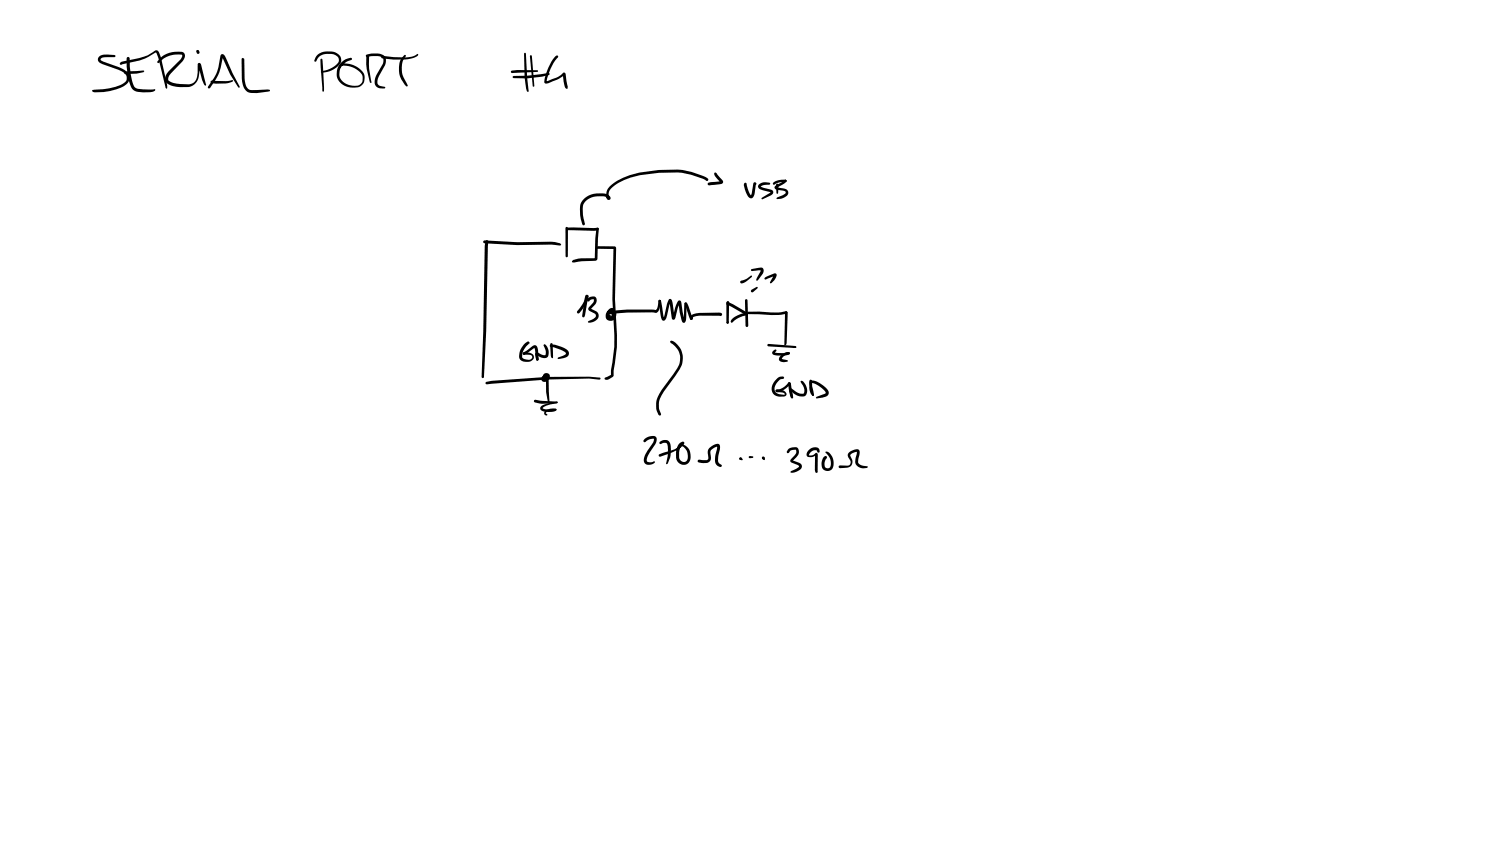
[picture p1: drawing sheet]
<svg xmlns="http://www.w3.org/2000/svg" width="449mm" height="254mm" viewBox="0 0 449 254" stroke-linecap="round" stroke-linejoin="round" font-family="sans-serif">
<g fill="#000">
<path d="M29.7 17l.6-.4 1-.2 3.3 .2v.4l-.3 .1-3.3 .1-.6 .3-.2 .4 .7 .6 4.8 1.7 1.6 .8a2.72 2.72 0 0 1 1.5 2.5 2.72 2.72 0 0 1-1.8 2.4 16.1 16.1 0 0 1-9.1 1.7l-.3-.4 .5-.3a22.8 22.8 0 0 0 8.6-1.7l.8-.5a1.88 1.88 0 0 0-.6-3.1l-6.9-2.7a1.15 1.15 0 0 1-.3-1.9zM36.1 18.8l.5-.3a19.3 19.3 0 0 0 9.3-2.9l1.1-.5 .8 .7 .5 1.4 1.8 8.2-.1 1.2-.3-.2-2.2-9-.7-1.7-.7 .4a18.2 18.2 0 0 1-9.3 3.2h-.8zM38.1 17.2l.3-.1 .5 .4a16.5 16.5 0 0 0 1.4 8.5l1.1 .6 5.1 .2v.4l-.5 .3a12 12 0 0 1-5.3-.1l-1.1-.9a15.8 15.8 0 0 1-1.5-9.3zM48.2 17.3a7.3 7.3 0 0 1 7-1.5 1.88 1.88 0 0 1-.5 2.6l-3.8 4.1a1.38 1.38 0 0 0-.3 1.7 5.2 5.2 0 0 0 3.4 1l2.6 .1 .9-.2a2.59 2.59 0 0 0 1.6-2.1l.2-3.6a.52 .52 0 0 1 .5-.6 .52 .52 0 0 1 .5 .6l1.5 6-.1 .2-.4-.1-.7-1.5-1.2-4.4 .3 .1 .3-.2-.4 3.5a3.7 3.7 0 0 1-3.1 3.1 9.2 9.2 0 0 1-6.3-1 2.03 2.03 0 0 1 0-3.2l3.9-4 .5-1-.1-.5a7.8 7.8 0 0 0-5.8 1.5l-1 .9h-.5v-.4zM59 15.1l.3-.1 .4 .2 .2 .5-.2 .4-.3 .1-.4-.3zM59 15.1h.5v.7l-.6-.4zM72.6 17.5l.2-.1 .5 .4 .1 5.8a4.1 4.1 0 0 0 .9 3l.7 .4a15.5 15.5 0 0 0 5.2-.2l.7 .2 .1 .2-.3 .2a15.9 15.9 0 0 1-5.8 .4l-1-.5a4.8 4.8 0 0 1-1.4-3.7zM95.1 16.6l.2-.2a4.3 4.3 0 0 1 2.8-1h1.4a2.59 2.59 0 0 1 2.7 3.4 6.8 6.8 0 0 1-5.9 2.9l.1-.4a6.9 6.9 0 0 0 5.2-2.8 1.9 1.9 0 0 0-2.2-2.3h-1.9l-1.3 .5-.7 .5-.9 1.3-.3-.3zM96.2 17.7l.2-.1 .3 .3 .5 8.3v1.1l-.3 .2-.2-.3zM102.5 18.6a3.9 3.9 0 0 1 3-1.2v.5a5.1 5.1 0 0 0-3.5 2.8v.2a3.5 3.5 0 0 0 3.1 4.7l2 .1a1.92 1.92 0 0 0 1.7-1.6l-.1-1.3a6.1 6.1 0 0 0-6.2-3l-.5 .5a.73 .73 0 0 1-.1-.8 .73 .73 0 0 1 .8-.3 5.9 5.9 0 0 1 6.6 3.6v1.4a2.54 2.54 0 0 1-2.2 2 4.9 4.9 0 0 1-6.1-3.5 4.6 4.6 0 0 1 1.5-4.1zM109.8 16.5l1.8-.5h1.6a2.27 2.27 0 0 1 2.3 1.1 2.27 2.27 0 0 1 0 2.5l-2 3.7-.3 1.5 .5 .8 1.7 .4 .1 .4-1.5 .1a1.79 1.79 0 0 1-1.6-1.9l.3-1.7 2.2-3.9 .1-1.4-.4-.4-1-.3-2-.1-1.5 .3-.3-.1zM110 16.6h.6l.1 .3a23.1 23.1 0 0 0 .7 7.7l-.1 .3-.4-.2a17.5 17.5 0 0 1-.9-8.1z"/>
<path d="M114.4 16.9l.4-.1a22.2 22.2 0 0 0 9 .1l1.4-.7 .3 .2-.2 .3a6.3 6.3 0 0 1-3.8 1.1l-3.4 .1-3.3-.4-.4-.1zM121.2 16.5h.5v.3a5.9 5.9 0 0 0-.6 6.5l1.2 2.3-.3 .3a5.8 5.8 0 0 1-2.2-3.4 5.7 5.7 0 0 1 1.4-6zM157.3 15.9l.5 .2 .3 7.1 .5 4.1-.3 .3-.5-1.1-.4-3.2zM159 16.6l.2-.1 .3 .3 .8 8.7-.3 .5-.2-.2zM166.5 17l.6-.4 .4 .4a14.4 14.4 0 0 0-3.6 7.6l-.1-.2h.3a12.8 12.8 0 0 0 5-2.6l.4 .4-1 .9a11.9 11.9 0 0 1-4.7 2l-.5-.4a13 13 0 0 1 3.2-7.7zM37.3 21.5l5.7-.4 .3 .3-.2 .2-2 .5-3.5 .1-.3-.1zM66.3 16.3h.6l.6 .6 2.3 5.1 2.1 3.9-.2 .4a35.1 35.1 0 0 1-5.1-9.1l-.1-.1 .4-.1a15.6 15.6 0 0 1-4.2 9.6l-.3-.1v-.5a15.5 15.5 0 0 0 3.8-9.4zM63.3 24.3h1.5a10.9 10.9 0 0 0 4.7-.2l.4 .1-.3 .3a10.7 10.7 0 0 1-6.1 .5l-.4-.4zM153.3 21.3l1.9-.3 5.9 .1 .3 .2-.3 .3-7.5 .3-.3-.1zM153.9 22.9l.2-.1a45.3 45.3 0 0 0 10.4-.9l.4 .3-.3 .3a28 28 0 0 1-10.7 .8zM168.9 21.9l.3-.1 .4 .4 .7 3.8-.1 .6-.5-.1a2.22 2.22 0 0 1-.6-2zM214.3 51.8l.3-.1 .4 .2 1.6 2.1a.7 .7 0 0 1 .3 .8 .7 .7 0 0 1-.8 .4l-3.7 .3-.1-.6 .3-.2 3.6-.3-.1 .2-1.7-1.9z"/>
<path d="M223.3 54.9h.6l.4 1.6 .9 2.2 .3-.7 .5-2.9a.42 .42 0 0 1 .3-.5 .42 .42 0 0 1 .5 .2 .42 .42 0 0 1-.2 .6l-.2-.2h.3l-.6 3.6a.95 .95 0 0 1-.9 .7 .95 .95 0 0 1-.9-.7l-1.2-3.2zM227.6 55.3l1.3-.6 1.8 .1 .3 .3-.1 .2-1.8 .2-.9 .5 3.2 .9a.87 .87 0 0 1 .6 .9 .87 .87 0 0 1-.8 .8l-2.7 1.2v-.5l2.7-1.6-3.1-.9a.88 .88 0 0 1-.7-.6 .88 .88 0 0 1 .2-.9zM231.9 54.8a5 5 0 0 1 3.8-.9l.2 .3-.4 .3a5.4 5.4 0 0 0-3.4 .9l-.3-.3zM232.9 55.2l.2-.1 .4 .3-.1 2.5-.2 .2-.3-.2zM235.4 54l.5 .1-.1 .4-.5-.1zM232.5 55.8l3.1-1.9 .4 .3-.3 .5-2.7 1.6v-.1l2 .3 1.1 .4a1.22 1.22 0 0 1-.4 2l-1.4 .7h-1.3l.1-.4 1.8-.7 .6-.4 .2-.4-.6-.5-2.5-.5-.3-.4zM145 72.2l.3-.1a176.2 176.2 0 0 0 21.1 .5l1.6 .4 .3 .3-.4 .3-1.6-.2a147.3 147.3 0 0 1-21.3-.6zM145.8 72.1h.6l.1 .4a645.8 645.8 0 0 1-1.4 40.8h-.5l-.1-.3 .5-13.8 .4-25.5zM169.9 68.4l2.2-.2 6.4 .2a.59 .59 0 0 1 .7-.1 .59 .59 0 0 1 .3 .6l-1.5 .3-7.8-.2-.3-.1zM169.7 68.1h.6l.1 .3-.1 8.4-.3 .4-.4-.4zM175.2 59.6a6.9 6.9 0 0 1 6-1.6 1.69 1.69 0 0 1 1.9 1.6l-.3 .3h-.5a2.98 2.98 0 0 1 .5-3.9 16.5 16.5 0 0 1 9-4.2l5.9-.8a24.5 24.5 0 0 1 14.1 2.2 .58 .58 0 0 1 .6 .5 .58 .58 0 0 1-.3 .6l-.7-.4a24.6 24.6 0 0 0-13.7-2.1 24.7 24.7 0 0 0-13.1 3.6l-.9 .7a2.81 2.81 0 0 0-1 3.1l-.4 .3-1-.6h-2.3a3.9 3.9 0 0 0-4.2 3.8l.1 1.8 .6 2.7-.2 .3h-.5a11 11 0 0 1-.7-6.2zM178.8 74l.7-.2 4.9 .1 .4 .5a170.1 170.1 0 0 0 .3 26.2l-.1 3.5-.9 7v1.6l-1.5 1a.91 .91 0 0 1-1.3-.2l.1-.2 1.9-.9v.2v-1.7l.4-2.3a54.8 54.8 0 0 0 .1-17.3l.2-16.8 .3 .2-5.3-.1-.2-.1z"/>
<path d="M179 68.4l.5-.1 .1 .4-.5 9.3-.6 .2-4 .1-2.3 .4-.6-.1 .1-.4a3.2 3.2 0 0 1 2.7-.7l4.1-.1-.1 .2 .2-6.1zM175.7 88.5l.4-.1 .4 .5a8.2 8.2 0 0 1-3 5.1l-.3-.1-.1-.6a6.8 6.8 0 0 0 2.5-4.4l.1 .2zM176.3 89.5a1.61 1.61 0 0 1 2.6 0l.1 .7-.2 .8-1.6 1.7v-.2l1.5 .8a1.54 1.54 0 0 1 .3 2.6l-1.4 .7-1.2 .1 .1-.4 1.5-.7 .7-.7-.2-.8-1.6-.8a.81 .81 0 0 1-.4-.8 .81 .81 0 0 1 .5-.7l1-1.2 .1-.9-1.2 .4v-.1l-.4 .4a.52 .52 0 0 1-.4-.3 .52 .52 0 0 1 .2-.6zM175.7 88.6l.4-.2 .4 .5-1 5.6-.5 .7-.4-.4zM182.5 93.5l.4-.2a1.12 1.12 0 0 1 1.5 .9 1.12 1.12 0 0 1-1.4 1.2l.3-.3-.1-.2 .1 .3a.48 .48 0 0 1-.7 0 .48 .48 0 0 1 0-.7 .48 .48 0 0 1 .7 .1l.4-.1-.2-.5h-.4l-.2 .4v.6l.3 .2a.48 .48 0 0 0 .5-.1 .48 .48 0 0 0 .1-.6l-.8-.3 .2-.4a1.07 1.07 0 0 1 1.3 .5 1.07 1.07 0 0 1-.3 1.3 1.35 1.35 0 0 1-2-.1 1.35 1.35 0 0 1 .3-2zM183.7 93.5l1.2-.4 3.2-.3h7.6l1.1 .2h-.2l.5-.6 .4-2.2 .4-.3 .4 .4-.3 1.3a2.48 2.48 0 0 1-1 2.1h-8.9l-3.9 .5 .2-.3-.4 .3-.5-.4zM183.7 93.5h.5l.2 .4-.1 .3-.7-.1zM182.5 92.9l1-.6a.65 .65 0 0 1 .8 .8l-.8 .1-.8 1.1-.1 .9 .8 .2a1.15 1.15 0 0 0 .6-1.6l-.6-.2-.9 .6a.85 .85 0 0 1 .5-1.4 1.49 1.49 0 0 1 1.7 .5 1.49 1.49 0 0 1 0 1.9 1.6 1.6 0 0 1-2.4 .8 1.6 1.6 0 0 1-.3-2.5zM197.6 90l.3-.1 .4 .3 .9 5.3-.3-.1 1.6-5.4a.51 .51 0 0 1 .6-.4 .51 .51 0 0 1 .4 .5l.9 5.2-.3-.2-.3 .1 1.4-4.5a.61 .61 0 0 1 .6-.6 .61 .61 0 0 1 .6 .6 15.9 15.9 0 0 0 1 5.4h-.5l.2-.8 .2-4.1 .4-.5 .4 .4-.3 4.9a.68 .68 0 0 1-.7 .8 .68 .68 0 0 1-.7-.8l-.9-5.2h.5l-.7 1.6-.8 3.1a.52 .52 0 0 1-.5 .4 .52 .52 0 0 1-.5-.5l-.8-5.1h.6l-.5 1.2-.9 3.8a.78 .78 0 0 1-.8 .9 .78 .78 0 0 1-.8-.9zM205.4 90.8h.6l.5 1 1.3 3.7-.4 .4-.4-.2-.3-.6-1.3-3.8 .3 .1-.4-.3zM207.4 94.5l.9-.4 1.5-.3 5.9-.1a.56 .56 0 0 1 .7 .3 .56 .56 0 0 1-.2 .8l-6.4-.1-1.9 .5a.56 .56 0 0 1-.2 .6 .56 .56 0 0 1-.6 0l-.1-.3zM218 90.9l.6-.2 1.3 .5 4.2 2.5 .2 .4-.1 .3-.5 .1-5.3-3 .2-.4-.2 .4-.3 .1z"/>
<path d="M218.1 96.5l.4-.1v.5l-.5 .1zM218.1 96.5h.4l-.1 .5h-.4zM218.1 90.4l.6 .1v.5h-.7l-.1-.3zM218 90.5l.3-.2 .4 .4-.1 6-.3 .4-.4-.4zM222.1 84.3l2-.8 1.1-.9 .4 .2-.1 .3-1.1 .9-1.4 .9h-.9zM223.6 89.8l.2-.1 .4 .4 .3 7.6-.5 .4-.4-.4zM219.6 95.6a8.1 8.1 0 0 1 4.1-1.8l-.2 .1 .4-.2 .4 .4-.3 .5a7.5 7.5 0 0 0-4 1.8l-.5 .4a.65 .65 0 0 1 .1-1.2zM224.2 93.6l3.6-.2a18 18 0 0 0 7.9-.1l.5 .4-.1 .3-.5 .1h.2a21 21 0 0 1-8.1 .1h-3.2l-.3-.1zM225.4 86.9l1.6-.9 .3 .2-1.4 1.4h-.6zM225.3 80.8l2.9-.6a1.1 1.1 0 0 1 .6 1.9l-1.5 2-.3 .1-.2-.3 .2-.5 1.2-2.4 .1 .1-2.8 .2-.2-.1zM229.4 83.2l3-1.2a.55 .55 0 0 1 .5 .2 .55 .55 0 0 1 0 .7l-.7 1.2-1 .9-.2-.4 1.1-2.1 .3 .3-2.7 1-.4-.3zM235.5 93.4l.3-.1 .4 .2 .1 .6-.3 8.7-.5 .8-.3-.3z"/>
<path d="M145.7 114.6l.2-.1a184 184 0 0 1 33.9-1.3l.4 .3-.4 .3-3-.3a236.8 236.8 0 0 0-30.8 1.8l-.3-.1zM156.9 105.8h.6v.5h-.6zM156.9 105.8l2.7-2a.89 .89 0 0 1 .9-.3 .89 .89 0 0 1 .7 .7l.3 3.6-.3 .3-.4-.3-.4-3.4-3 1.9h-.5zM157.3 103.1l1.1-.7 .5 .4-.5 .3h.2a4.7 4.7 0 0 0-2 4l.8 .6 1.7 .1 .5-.5-.2-.7-.7-.2h-1.5l-.4-.4 .6-.4 1.9 .4a1.32 1.32 0 0 1 .8 1.6 1.32 1.32 0 0 1-1.5 .9 2.68 2.68 0 0 1-2.6-.7l-.3-.6a5.1 5.1 0 0 1 1.6-4.1zM160.2 120l6.8 .4 .3 .3-.3 .2-4.4 .2-2.1-.4-.4-.4zM163.1 103.3l.3-.1a2.51 2.51 0 0 1 .4 4.1l-1.6-.2-1.2-.6 .2-.3 .3 1.6-.1 .2h-.5l-.4-1.9 .6-.4 1.7 .7 .8 .1a3.2 3.2 0 0 0-.5-2.8zM160.9 107.5l.4-.1 .2 .4-.1 .2-.4 .1-.2-.3zM163.1 112.2a1.15 1.15 0 0 1 1.7 .2 1.15 1.15 0 0 1-.4 1.7l-.2 .2a1.03 1.03 0 0 1-1.5 .1 1.03 1.03 0 0 1 0-1.5 1.03 1.03 0 0 1 1.5 .1l-.1 .3-.9 .4h.5l.4-.4 .1-.5-.5-.1-.1 1.1-.3 .1-.4-.3-.1-.8zM163.9 112.8l.3-.1 .3 .4 .3 7.5-.2 .3-.3-.2a23.7 23.7 0 0 1-.5-7.6zM165 103.5l.2-.1a4.9 4.9 0 0 1 3.3 .6l1.5 .8a1.27 1.27 0 0 1-.1 2.3l-2.6 .5 .1-.4 2.2-.9 .1-.5-1.5-.9-3.2-1zM165.1 103l.3-.1 .4 .3 .1 4-.3 .2-.4-.7zM201.1 102.3l.4-.1a5.9 5.9 0 0 1 2.3 8.6l-4.6 6.6a6 6 0 0 0-.9 6.7l-.1 .4-.3 .2a4.6 4.6 0 0 1-1-4.6l1.6-3.2a28.5 28.5 0 0 0 5.3-7.7 5.2 5.2 0 0 0-2.6-6.3l-.2-.4z"/>
<path d="M230.3 103.2l8.2 .5 .3 .4-.4 .3-7.9-.5-.4-.4zM231.9 105.2l.7-.4 .3 .3-.6 .7v-.1l2.6 .2 1.7-.3 .3 .4-.3 .3-1.2 .3-2.9-.1a.72 .72 0 0 1-.8-.4 .72 .72 0 0 1 .2-.9zM232.7 116.9l.3-.1a4.1 4.1 0 0 0 3.5-2.1l.5 .1v.5a6 6 0 0 1-3.9 2.3l-.4-.1zM233.2 113.4l1-.5h.6l.4 .4-.3 .3-.9 .2-.8 .8a2.22 2.22 0 0 0-.5 3.1l1 .5 1.6 .1 .1-.2-.4-.3-2.1-.2-.3-.4 .4-.4 1.9 .3a.97 .97 0 0 1 .9 .7 .97 .97 0 0 1-.4 1.1l-1.6 .1a2.47 2.47 0 0 1-2.2-1.5 2.47 2.47 0 0 1 .4-2.7zM234.1 106.8l1.3-1 .8-.2a.39 .39 0 0 1 .6 .2 .39 .39 0 0 1-.2 .5l-.9 .1-1.2 1.2 1.7 .4v.4l-1.4 .2a1.01 1.01 0 0 1-1.1-.6 1.01 1.01 0 0 1 .4-1.2zM236.9 116.5h.5l1.3 .9a3 3 0 0 0 2.3 .7v-.1a2.19 2.19 0 0 0-.2-2.4l-.7-1 .3-.4a3.3 3.3 0 0 1 1.4 4.2l-.6 .5a3.8 3.8 0 0 1-3-.8l-1.1-.9 .2-.1h-.4zM236.5 114.8l.5-.1 .2 .4 .7 4-.3 .4-.4-.3a8.9 8.9 0 0 1-.8-3.9zM236.8 116.7l.3-.2 .4 .3 .4 2.4-.3 .3-.4-.3zM238 103.9l.6-.1 .2 .3-.1 .2-.8 .1-.1-.3zM238.4 103.9l.4 .1v.3l-.5-.1zM242.9 114l.3-.2 .4 .4v2.5l.5 1.8-.1 .2-.3-.1a2.55 2.55 0 0 1-1-2.3zM243 114.3l.5-.2a7.2 7.2 0 0 1 4.9 3 1.21 1.21 0 0 1-.7 1.8l-2.7 .6-.3-.3 2.8-1.2 .2-.3a6 6 0 0 0-3.4-2.7l-.9-.1 .7 3.4-.2 .4-.3-.1-.8-3.3z"/>
<path d="M243.8 118.2l.3 .2-.1 .3-.4-.1zM163.5 123.2l1.2-.6a2.26 2.26 0 0 1 2.2 .1l-.1 .4h-1.6l-1 .3-.5 .6 .5 .4a.66 .66 0 0 1-1-.2 .66 .66 0 0 1 .3-1zM162.3 121.9l2.6-1.1 2.1-.4 .3 .3-.2 .2a8 8 0 0 0-4.1 1.2l-.2 .4a4.6 4.6 0 0 0 3.1 .3l.9-.2 .1 .3-.3 .4a5.4 5.4 0 0 1-3.7 0 .87 .87 0 0 1-.8-.5 .87 .87 0 0 1 .2-.9zM193.4 131.6a2.79 2.79 0 0 1 3.3-.6l.3 1-.5 1.3a12.2 12.2 0 0 0-2.4 4v1.1a2.22 2.22 0 0 0 2.2-.1l.1 .1a1.72 1.72 0 0 1-2.3 .9 1.42 1.42 0 0 1-.9-1.9l.1-.4a13.4 13.4 0 0 1 2.5-4.2l.3-1.2-1.3 .2-1.4 .8-.4-.4zM197.6 136.3l1.5-.6a8.4 8.4 0 0 0 5.3-2.5l.2-.3 .3 .3-.6 .5-.4 .8-.2 1.2v1.7a1.29 1.29 0 0 0 1.4 1.2 1.29 1.29 0 0 0 1.2-1.3v-.4a3.4 3.4 0 0 0-1.4-2.9l-.4-.4 .2-.2a2.64 2.64 0 0 1 2.3 2.3 3.1 3.1 0 0 1-.5 3.2 2.26 2.26 0 0 1-2.4 .3 2.26 2.26 0 0 1-1.3-2.1v-1.7l.5-1.6a1.61 1.61 0 0 1 1.9-1.2l-.1 .6a6.4 6.4 0 0 1-2.6 2.1l-4.5 1.7-.3-.1zM197.9 132.5l.5-.3a1.75 1.75 0 0 1 1.9-.1 1.75 1.75 0 0 1 .9 1.6 6.9 6.9 0 0 1-1.2 5.5l-.2-.1a13.6 13.6 0 0 0 .4-5.6l-.4-.7-2 .3zM212.7 134.4l.2-.2a2.65 2.65 0 0 1 2.8-1l.3 .5v.8l-.6 3.7 .1 .5 .5 .5a.48 .48 0 0 1 .4 .4 .48 .48 0 0 1-.3 .5l-.1-.1a1.91 1.91 0 0 1-1.5-2.1l.6-4.1 .2 .1-1.1 .4-1 .8 .1 2.2a1.48 1.48 0 0 1-1.4 1.5l-2.3-.1-.4-.4 .5-.5 2.2 .2 .4-.2v-2.5zM224.7 136.8l1.1 .1 .1 .3-1 .2-.2-.1zM236.5 134.7l.7-.4 1.3-.2a1.48 1.48 0 0 1 .8 2.5l-1.6 1.7v-.3l1.8 .7a1.17 1.17 0 0 1 1 .9 1.17 1.17 0 0 1-.6 1.3 3.3 3.3 0 0 1-2.7 .8l-.1-.2 .2-.2 1.6-.8 .8-.7-2.3-1.1-.3-.4 .1-.5 1.5-1.8v-1.1l-1.5 .2-.9 .8-.3-.3zM242.5 135a1.9 1.9 0 0 1 3.3-.1l.1 .5-.4 .4-.5-.7a1.93 1.93 0 0 0-2.3 1.2l-.1 .2a1.88 1.88 0 0 0 2.2-.7l.3 .1 .2 .4v5.2l-.4 .3-.3-.2-.2-.7 .1-4.6h.4a2.02 2.02 0 0 1-3 .3l.2-.9zM247.7 135.5l.1-.1a3.5 3.5 0 0 1 1.4 5.6 1.79 1.79 0 0 1-2.7-1.4v-1l.3-1.1a.94 .94 0 0 1 1.2-.7l.1 .4a2.82 2.82 0 0 0-.6 2.9l.7 .3 .7-.2a3.5 3.5 0 0 0-1-4.2zM254.7 135.7l1.9-.9a.9 .9 0 0 1 1 .1 .9 .9 0 0 1 .3 1l-.5 2.7a1.51 1.51 0 0 0 1.6 1.1l1.2 .1 .1 .3a2.7 2.7 0 0 1-2.8-.1l-.7-.6-.3-.8 .6-3.1-1.7 .6a.54 .54 0 0 0-.3 .8l.4 .8a1.77 1.77 0 0 1-1.5 2.6l-2 .1-.5-.4 .4-.4h2.3l.7-.3 .2-1-.8-1.7z"/>
<circle cx="169.2" cy="22.2" r=".38"/>
<circle cx="197.9" cy="90.3" r=".37"/>
<circle cx="207.4" cy="95.5" r=".41"/>
<circle cx="223.9" cy="94.1" r=".42"/>
<circle cx="236.6" cy="105.9" r=".35"/>
<circle cx="236.8" cy="115" r=".4"/>
</g>
<g fill="#000">
<path d="M222.2 137.2l.3 .4-.1 .2-.4 .1z" fill-rule="evenodd"/>
<path d="M221.9 137.3l.4-.1 .5 .6-.1 .2-.7-.1-.3-.3z" fill-rule="evenodd"/>
<path d="M228.6 137.5l.7-.4v.7l-.3 .1z" fill-rule="evenodd"/>
<path d="M228.8 137.3h.5l.1 .6-.6-.2z" fill-rule="evenodd"/>
<circle cx="222.1" cy="137.6" r=".39"/>
<circle cx="228.9" cy="137.3" r=".43"/>
</g>
</svg>
